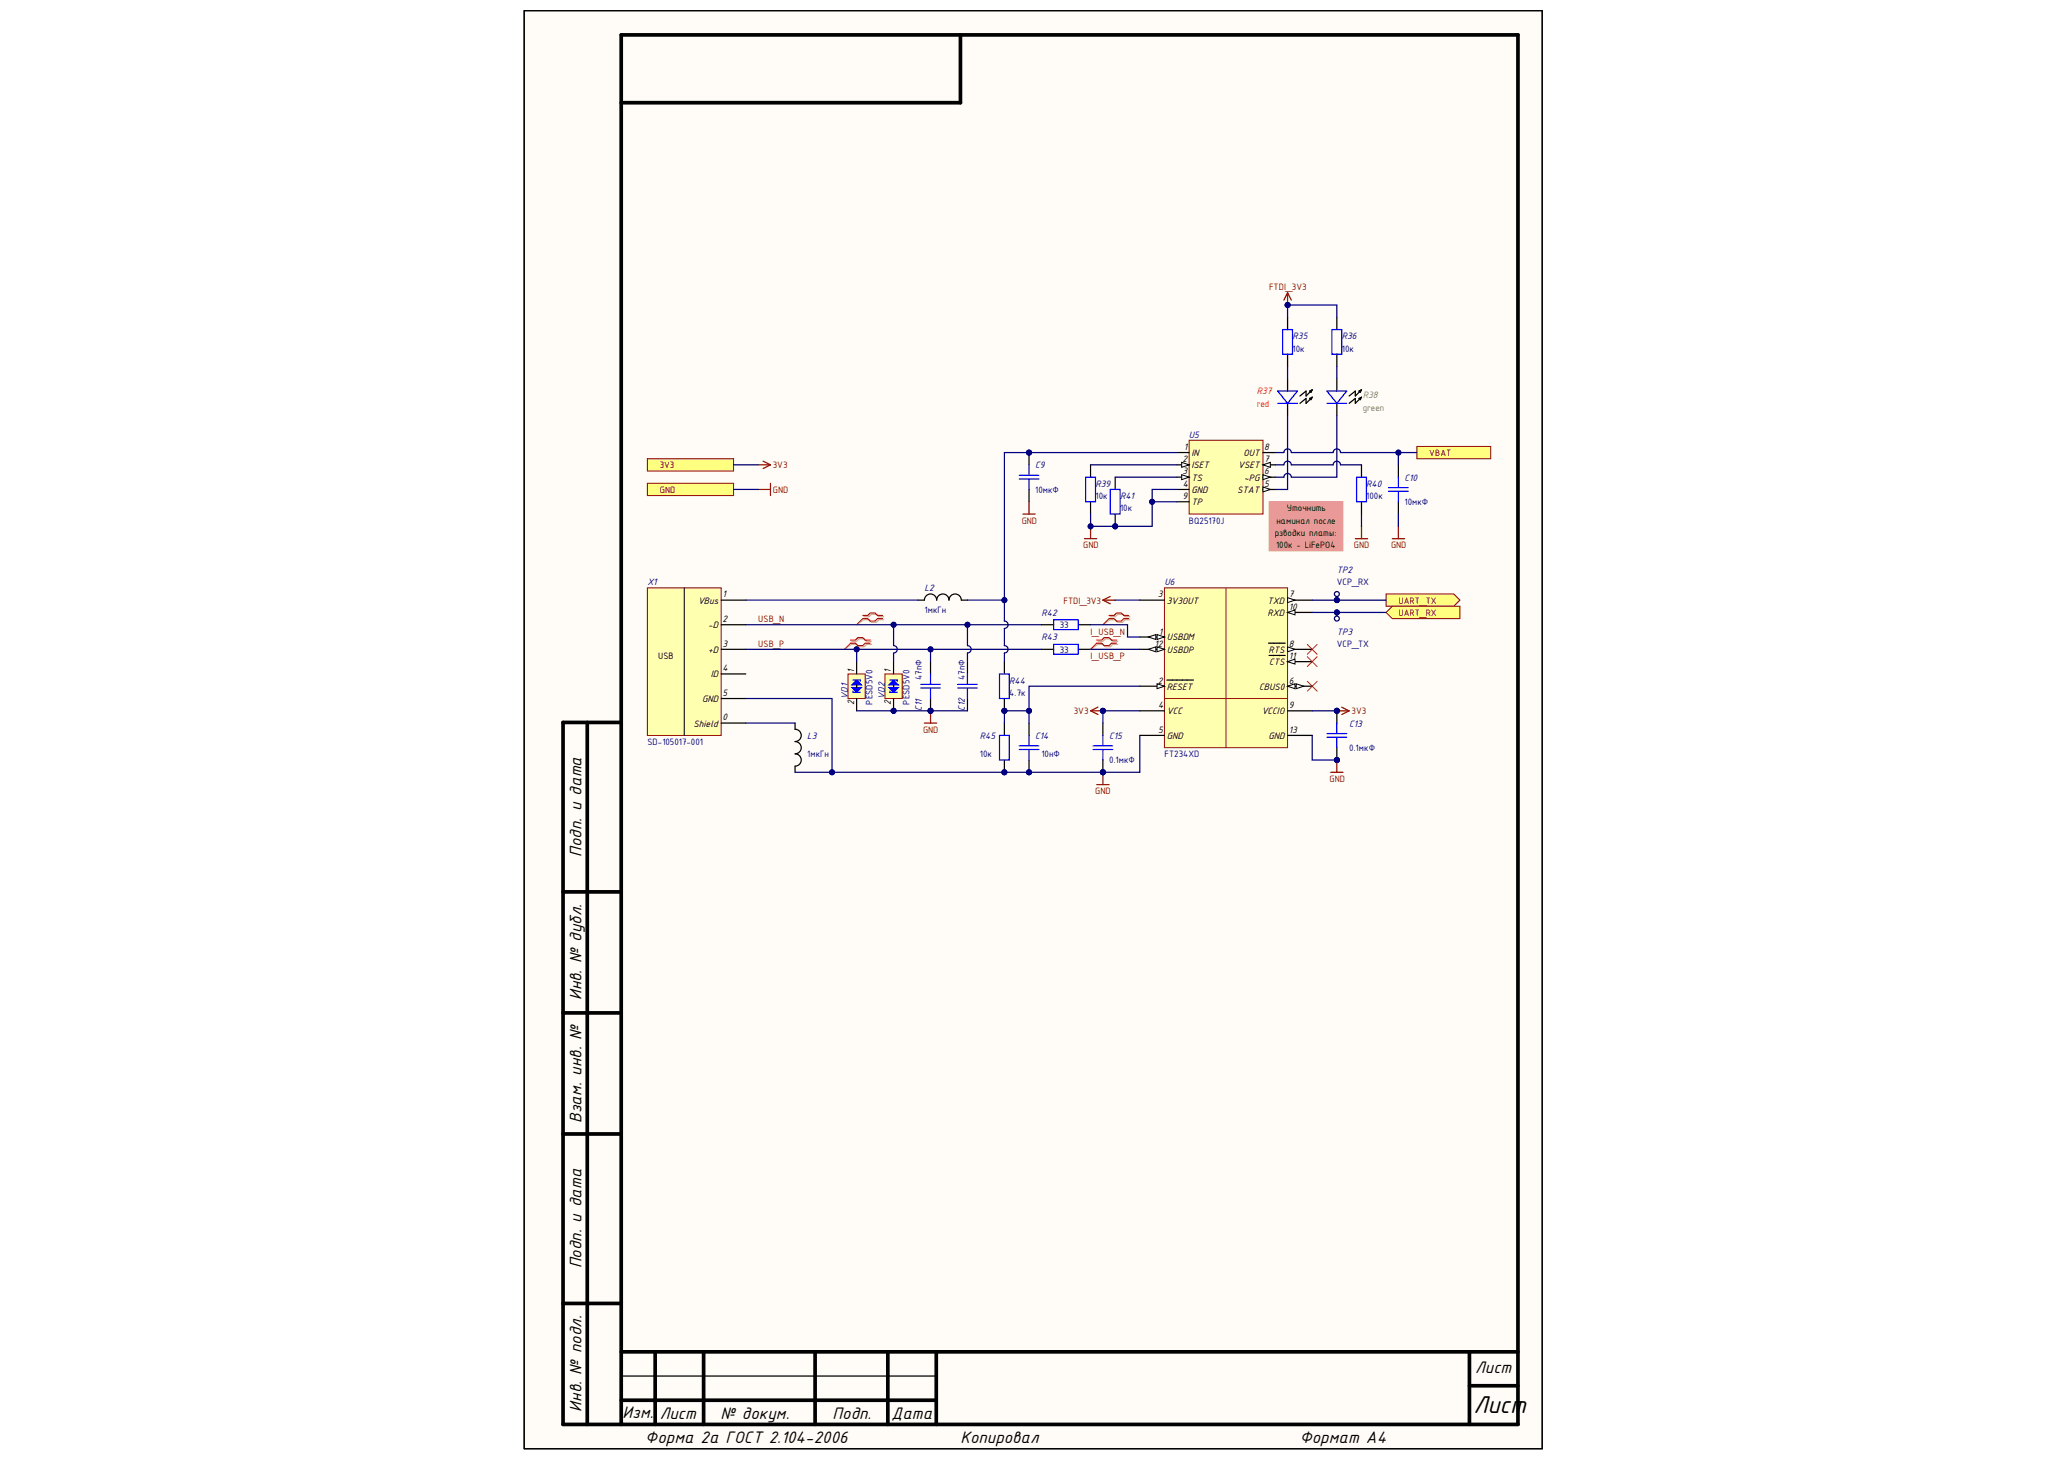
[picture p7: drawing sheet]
<svg xmlns="http://www.w3.org/2000/svg" width="297mm" height="210mm" viewBox="0 0 297 210" stroke-linecap="round" stroke-linejoin="round" font-family="sans-serif">
<defs><g id="words">
<text font-size="3.8" x="211.6" y="203.1">Лист</text>
<g font-size="2.6">
<text x="83.5" y="123.1" transform="rotate(-90 83.5 123.1)">Подп. и дата</text>
<text x="83.5" y="143.7" transform="rotate(-90 83.5 143.7)">Инв. № дубл.</text>
<text x="83.5" y="161.4" transform="rotate(-90 83.5 161.4)">Взам. инв. №</text>
<text x="83.5" y="182.2" transform="rotate(-90 83.5 182.2)">Подп. и дата</text>
<text x="211.9" y="197.2">Лист</text>
<text x="83.5" y="202.8" transform="rotate(-90 83.5 202.8)">Инв. № подл.</text>
<text x="89.4" y="203.8">Изм.</text>
<text x="94.8" y="203.8">Лист</text>
<text x="103.5" y="203.8">№ докум.</text>
<text x="119.6" y="203.8">Подп.</text>
<text x="128.1" y="203.8">Дата</text>
<text x="92.7" y="207.3">Форма 2а ГОСТ 2.104-2006</text>
<text x="138" y="207.3">Копировал</text>
<text x="186.7" y="207.3">Формат А4</text>
</g>
<g font-size="1.4" fill="#800000">
<text x="182.3" y="41.7">FTDI_3V3</text>
<text x="205.3" y="65.5">VBAT</text>
<text x="94.8" y="67.3">3V3</text>
<text x="94.8" y="70.8">GND</text>
<text x="111" y="67.3">3V3</text>
<text x="111" y="70.8">GND</text>
<text x="146.8" y="75.2">GND</text>
<text x="155.6" y="78.8">GND</text>
<text x="194.5" y="78.8">GND</text>
<text x="199.8" y="78.8">GND</text>
<text x="108.9" y="89.4">USB_N</text>
<text x="152.8" y="86.7">FTDI_3V3</text>
<text x="200.9" y="86.7">UART_TX</text>
<text x="200.9" y="88.5">UART_RX</text>
<text x="108.9" y="92.9">USB_P</text>
<text x="156.6" y="94.7">I_USB_P</text>
<text x="156.6" y="91.2">I_USB_N</text>
<text x="132.6" y="105.3">GND</text>
<text x="154.2" y="102.6">3V3</text>
<text x="194.1" y="102.6">3V3</text>
<text x="191" y="112.3">GND</text>
<text x="157.3" y="114.1">GND</text>
</g>
<g font-size="1.4" fill="#000080">
<text x="185.7" y="48.7">R35</text>
<text x="185.7" y="50.5">10к</text>
<text x="192.7" y="48.7">R36</text>
<text x="192.7" y="50.5">10к</text>
<text x="170.8" y="62.9">U5</text>
<text x="148.7" y="67.3">C9</text>
<text x="148.7" y="70.8">10мкФ</text>
<text x="157.4" y="69.9">R39</text>
<text x="157.4" y="71.7">10к</text>
<text x="160.9" y="71.7">R41</text>
<text x="196.2" y="69.9">R40</text>
<text x="196.2" y="71.7">100к</text>
<text x="201.7" y="69.1">C10</text>
<text x="160.9" y="73.5">10к</text>
<text x="170.8" y="75.2">BQ25170J</text>
<text x="201.7" y="72.6">10мкФ</text>
<text x="192" y="82.3">TP2</text>
<text x="93" y="84.1">X1</text>
<text x="132.8" y="84.9">L2</text>
<text x="132.8" y="88.1">1мкГн</text>
<text x="149.6" y="88.5">R42</text>
<text x="167.3" y="84.1">U6</text>
<text x="192" y="84.1">VCP_RX</text>
<text x="149.6" y="92">R43</text>
<text x="152.2" y="90.3">33</text>
<text x="152.2" y="93.8">33</text>
<text x="192" y="92.9">VCP_TX</text>
<text x="192" y="91.2">TP3</text>
<text x="121.8" y="100.4" transform="rotate(-90 121.8 100.4)">VD1</text>
<text x="125.3" y="101.2" transform="rotate(-90 125.3 101.2)">PESD5V0</text>
<text x="127.1" y="100.4" transform="rotate(-90 127.1 100.4)">VD2</text>
<text x="130.6" y="101.2" transform="rotate(-90 130.6 101.2)">PESD5V0</text>
<text x="132.4" y="97.7" transform="rotate(-90 132.4 97.7)">47пФ</text>
<text x="138.6" y="97.7" transform="rotate(-90 138.6 97.7)">47пФ</text>
<text x="145" y="98.2">R44</text>
<text x="145" y="100">4.7к</text>
<text x="93" y="107.1">SD-105017-001</text>
<text x="116" y="106.2">L3</text>
<text x="132.4" y="102.1" transform="rotate(-90 132.4 102.1)">C11</text>
<text x="138.6" y="102.1" transform="rotate(-90 138.6 102.1)">C12</text>
<text x="140.7" y="106.2">R45</text>
<text x="148.7" y="106.2">C14</text>
<text x="159.3" y="106.2">C15</text>
<text x="193.8" y="104.4">C13</text>
<text x="193.8" y="107.9">0.1мкФ</text>
<text x="116" y="108.8">1мкГн</text>
<text x="140.7" y="108.8">10к</text>
<text x="149.6" y="108.8">10нФ</text>
<text x="159.3" y="109.7">0.1мкФ</text>
<text x="167.3" y="108.8">FT234XD</text>
</g>
<g font-size="1.4" fill="#f00">
<text x="180.5" y="58.4">red</text>
<text x="180.5" y="56.7">R37</text>
</g>
<g font-size="1.4" fill="#6aa84f">
<text x="195.7" y="59">green</text>
<text x="195.7" y="57.2">R38</text>
</g>
<g font-size="1.4">
<text x="170" y="64.6">1</text>
<text x="171.2" y="65.5">IN</text>
<text x="178.6" y="65.5">OUT</text>
<text x="181.6" y="64.6">8</text>
<text x="169.8" y="66.4">2</text>
<text x="169.8" y="68.2">3</text>
<text x="169.8" y="71.7">9</text>
<text x="169.9" y="69.9">4</text>
<text x="171.2" y="67.3">ISET</text>
<text x="171.2" y="69.1">TS</text>
<text x="171.2" y="70.8">GND</text>
<text x="177.7" y="70.8">STAT</text>
<text x="177.8" y="67.3">VSET</text>
<text x="178.7" y="69.1">~PG</text>
<text x="181.6" y="69.9">5</text>
<text x="181.6" y="68.2">6</text>
<text x="181.6" y="66.4">7</text>
<text x="171.2" y="72.6">TP</text>
<text x="183.1" y="77">рзводки платы:</text>
<text x="183.3" y="75.2">наминал после</text>
<text x="184.8" y="73.5">Уточнить</text>
<text x="183.3" y="78.8">100к - LiFePO4</text>
<text x="100.3" y="86.7">VBus</text>
<text x="103.8" y="85.8">1</text>
<text x="103.8" y="89.4">2</text>
<text x="166.3" y="85.8">3</text>
<text x="167.6" y="86.7">3V3OUT</text>
<text x="182.1" y="86.7">TXD</text>
<text x="182.1" y="88.5">RXD</text>
<text x="185.1" y="85.8">7</text>
<text x="185.1" y="87.6">10</text>
<text x="94.5" y="94.7">USB</text>
<text x="101.7" y="90.3">-D</text>
<text x="101.7" y="93.8">+D</text>
<text x="103.8" y="92.9">3</text>
<text x="165.8" y="92.9">12</text>
<text x="166.5" y="91.2">1</text>
<text x="167.6" y="92">USBDM</text>
<text x="167.6" y="93.8">USBDP</text>
<text x="182.2" y="93.8">RTS</text>
<text x="182.3" y="95.6">CTS</text>
<text x="185.1" y="92.9">8</text>
<text x="185.1" y="94.7">11</text>
<text x="100.9" y="100.8">GND</text>
<text x="102.1" y="97.3">ID</text>
<text x="103.8" y="96.4">4</text>
<text x="103.8" y="100">5</text>
<text x="122.7" y="101.3" transform="rotate(-90 122.7 101.3)">2</text>
<text x="122.7" y="96.7" transform="rotate(-90 122.7 96.7)">1</text>
<text x="128" y="101.3" transform="rotate(-90 128 101.3)">2</text>
<text x="128" y="96.7" transform="rotate(-90 128 96.7)">1</text>
<text x="166.3" y="98.2">2</text>
<text x="166.3" y="101.7">4</text>
<text x="167.6" y="99.1">RESET</text>
<text x="180.8" y="99.1">CBUS0</text>
<text x="185.1" y="101.7">9</text>
<text x="185.1" y="98.2">6</text>
<text x="99.6" y="104.4">Shield</text>
<text x="103.8" y="103.5">0</text>
<text x="166.3" y="105.3">5</text>
<text x="167.6" y="102.6">VCC</text>
<text x="167.6" y="106.2">GND</text>
<text x="181.2" y="102.6">VCCIO</text>
<text x="182.2" y="106.2">GND</text>
<text x="185.1" y="105.3">13</text>
</g>
</g></defs>
<path d="M75.3 1.5h146.2v206.6h-146.2z" fill-rule="evenodd" fill="#fffcf8"/>
<path d="M75.3 1.5h146.2v206.6h-146.2z" fill="none" stroke="#000" stroke-width=".14"/>
<path d="M75.3 1.5h146.2v206.6h-146.2z" fill-rule="evenodd" fill="#fffcf8"/>
<path d="M75.3 1.5h146.2v206.6h-146.2z" fill="none" stroke="#000" stroke-width=".14"/>
<g fill="none" stroke="#000" stroke-width=".53">
<path d="M138 5v9.8h-48.8M80.9 103.8h8.3M80.9 103.8v100.9h137.1v-199.7h-128.8v199.7M84.4 103.8v100.9M80.9 128.1h8.3M80.9 145.5h8.3M80.9 162.9h8.3M80.9 187.3h8.3M89.2 194.2h128.8M94.1 194.2v10.5M101.1 194.2v10.5M117.1 194.2v10.5"/>
<path d="M127.5 194.2v10.5M134.5 194.2v10.5M211.1 194.2v10.5M211.1 199.1h6.9M89.2 201.2h45.3"/>
</g>
<path d="M75.3 1.5h146.2v206.6h-146.2zM89.2 197.7h45.3" fill="none" stroke="#000" stroke-width=".18"/>
<path d="M167.3 84.5h17.6v22.9h-17.6z" fill-rule="evenodd" fill="#ffffb0"/>
<path d="M167.3 84.5h17.6v22.9h-17.6z" fill="none" stroke="#800000" stroke-width=".14"/>
<path d="M163.7 86.2h3.6M163.7 91.5h3.6" fill="none" stroke="#000" stroke-width=".17"/>
<path d="M166.2 91.2l1.1 .3-1.1 .4z" fill="#f8fcff"/>
<path d="M166.2 91.2l1.1 .3-1.1 .4z" fill="none" stroke="#000" stroke-width=".14"/>
<path d="M165 91.5l1-.3v.7z" fill="#f8fcff"/>
<path d="M165 91.5l1-.3v.7z" fill="none" stroke="#000" stroke-width=".14"/>
<path d="M163.7 93.3h3.6" fill="none" stroke="#000" stroke-width=".17"/>
<path d="M166.2 92.9l1.1 .4-1.1 .3z" fill="#f8fcff"/>
<path d="M166.2 92.9l1.1 .4-1.1 .3z" fill="none" stroke="#000" stroke-width=".14"/>
<path d="M165 93.3l1-.4v.7z" fill="#f8fcff"/>
<path d="M165 93.3l1-.4v.7z" fill="none" stroke="#000" stroke-width=".14"/>
<path d="M163.7 98.6h3.6" fill="none" stroke="#000" stroke-width=".17"/>
<path d="M166.2 98.2l1.1 .4-1.1 .3z" fill="#f8fcff"/>
<path d="M166.2 98.2l1.1 .4-1.1 .3z" fill="none" stroke="#000" stroke-width=".14"/>
<path d="M167.6 97.7h3.8M163.7 102.1h3.6" fill="none" stroke="#000" stroke-width=".17"/>
<path d="M184.9 86.2h3.6M184.9 102.1h3.6" fill="none" stroke="#000" stroke-width=".18"/>
<path d="M184.9 85.9l1.1 .3-1.1 .4z" fill="#f8fcff"/>
<path d="M184.9 85.9l1.1 .3-1.1 .4z" fill="none" stroke="#000" stroke-width=".14"/>
<path d="M184.9 88h3.6" fill="none" stroke="#000" stroke-width=".18"/>
<path d="M184.9 88l1.1-.4v.7z" fill="#f8fcff"/>
<path d="M184.9 88l1.1-.4v.7z" fill="none" stroke="#000" stroke-width=".14"/>
<path d="M184.9 93.3h3.6" fill="none" stroke="#000" stroke-width=".18"/>
<path d="M184.9 92.9l1.1 .4-1.1 .3z" fill="#f8fcff"/>
<path d="M184.9 92.9l1.1 .4-1.1 .3z" fill="none" stroke="#000" stroke-width=".14"/>
<path d="M182.2 92.4h2.4M184.9 95.1h3.6" fill="none" stroke="#000" stroke-width=".18"/>
<path d="M184.9 95.1l1.1-.4v.7z" fill="#f8fcff"/>
<path d="M184.9 95.1l1.1-.4v.7z" fill="none" stroke="#000" stroke-width=".14"/>
<path d="M182.3 94.2h2.3M184.9 98.6h3.6" fill="none" stroke="#000" stroke-width=".18"/>
<path d="M184.9 98.6l1.1-.4v.7z" fill="#f8fcff"/>
<path d="M184.9 98.6l1.1-.4v.7z" fill="none" stroke="#000" stroke-width=".14"/>
<path d="M186.2 98.2l1 .4-1 .3z" fill="#f8fcff"/>
<path d="M186.2 98.2l1 .4-1 .3z" fill="none" stroke="#000" stroke-width=".14"/>
<path d="M163.7 105.7h3.6" fill="none" stroke="#000" stroke-width=".17"/>
<path d="M184.9 105.7h3.6" fill="none" stroke="#000" stroke-width=".18"/>
<path d="M176.1 84.5v22.9M167.3 100.4h17.6" fill="none" stroke="#85200c" stroke-width=".14"/>
<circle cx="147.8" cy="111" r=".35" fill="#000080"/>
<circle cx="147.8" cy="111" r=".35" fill="none" stroke="#000080" stroke-width=".14"/>
<path d="M147.8 109.2v1.8" fill="none" stroke="#000" stroke-width=".17"/>
<circle cx="147.8" cy="111" r=".35" fill="#000080"/>
<circle cx="147.8" cy="111" r=".35" fill="none" stroke="#000080" stroke-width=".14"/>
<path d="M147.8 103.9v1.8" fill="none" stroke="#000" stroke-width=".17"/>
<path d="M146.4 107.2h2.8M146.4 107.7h2.8M147.8 105.7v1.4M147.8 107.8v1.4" fill="none" stroke="#00f" stroke-width=".17"/>
<path d="M191.1 111h1.8M192 109.2v1.8" fill="none" stroke="#800000" stroke-width=".18"/>
<circle cx="192" cy="109.2" r=".35" fill="#000080"/>
<circle cx="192" cy="109.2" r=".35" fill="none" stroke="#000080" stroke-width=".14"/>
<path d="M149.6 89.8h1.7M149.6 93.3h1.7M154.9 89.8h1.7M154.9 93.3h1.7M114.2 103.9v.9a.88 .88 0 0 1 .9 .9 .88 .88 0 0 1-.9 .8 .88 .88 0 0 1 .9 .9 .88 .88 0 0 1-.9 .9 .88 .88 0 0 1 .9 .9 .88 .88 0 0 1-.9 .9v.9" fill="none" stroke="#000" stroke-width=".17"/>
<path d="M151.3 89h3.6v1.5h-3.6zM151.3 92.6h3.6v1.4h-3.6z" fill="none" stroke="#00f" stroke-width=".17"/>
<circle cx="133.7" cy="102.1" r=".35" fill="#000080"/>
<circle cx="133.7" cy="102.1" r=".35" fill="none" stroke="#000080" stroke-width=".14"/>
<path d="M133.7 100.4v1.7" fill="none" stroke="#000" stroke-width=".17"/>
<circle cx="133.7" cy="102.1" r=".35" fill="#000080"/>
<circle cx="133.7" cy="102.1" r=".35" fill="none" stroke="#000080" stroke-width=".14"/>
<path d="M133.7 95.1v1.7M139 95.1v1.7M139 100.4v1.7" fill="none" stroke="#000" stroke-width=".17"/>
<path d="M132.2 98.3h2.9M132.2 98.9h2.9M133.7 96.8v1.4M133.7 98.9v1.5M137.5 98.3h2.9M137.5 98.9h2.9M139 96.8v1.4M139 98.9v1.5" fill="none" stroke="#00f" stroke-width=".17"/>
<path d="M132.8 103.9h1.7M133.7 102.1v1.8" fill="none" stroke="#800000" stroke-width=".17"/>
<circle cx="133.7" cy="102.1" r=".35" fill="#000080"/>
<circle cx="133.7" cy="102.1" r=".35" fill="none" stroke="#000080" stroke-width=".14"/>
<path d="M93 84.5h10.6v21.2h-10.6z" fill-rule="evenodd" fill="#ffffb0"/>
<path d="M93 84.5h10.6v21.2h-10.6z" fill="none" stroke="#800000" stroke-width=".14"/>
<path d="M103.6 86.2h3.5M103.6 89.8h3.5M103.6 93.3h3.5M103.6 96.8h3.5M103.6 100.4h3.5M103.6 103.9h3.5" fill="none" stroke="#000" stroke-width=".17"/>
<path d="M98.3 84.5v21.2" fill="none" stroke="#000" stroke-width=".14"/>
<path d="M121.8 96.8h2.5v3.6h-2.5z" fill-rule="evenodd" fill="#ffffb0"/>
<path d="M121.8 96.8h2.5v3.6h-2.5z" fill="none" stroke="#800000" stroke-width=".14"/>
<path d="M122.3 98.4l.7-.7 .8 .7z" fill="#00f"/>
<path d="M122.3 98.4l.7-.7 .8 .7z" fill="none" stroke="#00f" stroke-width=".14"/>
<path d="M122.5 97.7h1.1" fill="none" stroke="#00f" stroke-width=".17"/>
<path d="M122.3 98.8h1.5l-.8 .7z" fill="#00f"/>
<path d="M122.3 98.8h1.5l-.8 .7z" fill="none" stroke="#00f" stroke-width=".14"/>
<path d="M122.5 99.3v.2h1.1M123.6 97.7v.2" fill="none" stroke="#00f" stroke-width=".17"/>
<path d="M123 95.1v1.7M123 98.4v.4M123 100.4v1.7" fill="none" stroke="#000" stroke-width=".17"/>
<circle cx="128.4" cy="102.1" r=".35" fill="#000080"/>
<circle cx="128.4" cy="102.1" r=".35" fill="none" stroke="#000080" stroke-width=".14"/>
<path d="M127.1 96.8h2.5v3.6h-2.5z" fill-rule="evenodd" fill="#ffffb0"/>
<path d="M127.1 96.8h2.5v3.6h-2.5z" fill="none" stroke="#800000" stroke-width=".14"/>
<path d="M128.3 97.7l.8 .7h-1.5z" fill="#00f"/>
<path d="M128.3 97.7l.8 .7h-1.5z" fill="none" stroke="#00f" stroke-width=".14"/>
<path d="M127.8 97.7h1.1" fill="none" stroke="#00f" stroke-width=".17"/>
<path d="M127.6 98.8h1.5l-.8 .7z" fill="#00f"/>
<path d="M127.6 98.8h1.5l-.8 .7z" fill="none" stroke="#00f" stroke-width=".14"/>
<path d="M127.8 99.3v.2h1.1M128.9 97.7v.2" fill="none" stroke="#00f" stroke-width=".17"/>
<path d="M128.3 95.1v1.7M128.3 98.4v.4M128.3 100.4v1.7" fill="none" stroke="#000" stroke-width=".17"/>
<circle cx="128.4" cy="102.1" r=".35" fill="#000080"/>
<circle cx="128.4" cy="102.1" r=".35" fill="none" stroke="#000080" stroke-width=".14"/>
<circle cx="192" cy="109.2" r=".35" fill="#000080"/>
<circle cx="192" cy="109.2" r=".35" fill="none" stroke="#000080" stroke-width=".14"/>
<circle cx="192" cy="102.1" r=".35" fill="#000080"/>
<circle cx="192" cy="102.1" r=".35" fill="none" stroke="#000080" stroke-width=".14"/>
<path d="M192 107.4v1.8" fill="none" stroke="#000" stroke-width=".18"/>
<circle cx="192" cy="109.2" r=".35" fill="#000080"/>
<circle cx="192" cy="109.2" r=".35" fill="none" stroke="#000080" stroke-width=".14"/>
<path d="M192 102.1v1.8" fill="none" stroke="#000" stroke-width=".18"/>
<circle cx="192" cy="102.1" r=".35" fill="#000080"/>
<circle cx="192" cy="102.1" r=".35" fill="none" stroke="#000080" stroke-width=".14"/>
<path d="M190.6 105.4h2.8M190.6 105.9h2.8M192 103.9v1.4M192 106v1.4" fill="none" stroke="#00f" stroke-width=".18"/>
<path d="M156.6 102.1l1.1 .6M156.6 102.1h1.8M157.7 101.6l-1.1 .5" fill="none" stroke="#800000" stroke-width=".17"/>
<circle cx="158.4" cy="102.1" r=".35" fill="#000080"/>
<circle cx="158.4" cy="102.1" r=".35" fill="none" stroke="#000080" stroke-width=".14"/>
<circle cx="144.3" cy="102.1" r=".35" fill="#000080"/>
<circle cx="144.3" cy="102.1" r=".35" fill="none" stroke="#000080" stroke-width=".14"/>
<path d="M144.3 100.4v1.7" fill="none" stroke="#000" stroke-width=".17"/>
<circle cx="144.3" cy="102.1" r=".35" fill="#000080"/>
<circle cx="144.3" cy="102.1" r=".35" fill="none" stroke="#000080" stroke-width=".14"/>
<path d="M144.3 95.1v1.7" fill="none" stroke="#000" stroke-width=".17"/>
<path d="M143.6 96.8h1.4v3.6h-1.4z" fill="none" stroke="#00f" stroke-width=".17"/>
<circle cx="144.3" cy="111" r=".35" fill="#000080"/>
<circle cx="144.3" cy="111" r=".35" fill="none" stroke="#000080" stroke-width=".14"/>
<path d="M144.3 103.9v1.8M144.3 109.2v1.8" fill="none" stroke="#000" stroke-width=".17"/>
<circle cx="144.3" cy="111" r=".35" fill="#000080"/>
<circle cx="144.3" cy="111" r=".35" fill="none" stroke="#000080" stroke-width=".14"/>
<path d="M143.6 105.7h1.4v3.5h-1.4z" fill="none" stroke="#00f" stroke-width=".17"/>
<circle cx="158.4" cy="111" r=".35" fill="#000080"/>
<circle cx="158.4" cy="111" r=".35" fill="none" stroke="#000080" stroke-width=".14"/>
<path d="M158.4 109.2v1.8" fill="none" stroke="#000" stroke-width=".17"/>
<circle cx="158.4" cy="111" r=".35" fill="#000080"/>
<circle cx="158.4" cy="111" r=".35" fill="none" stroke="#000080" stroke-width=".14"/>
<path d="M158.4 103.9v1.8" fill="none" stroke="#000" stroke-width=".17"/>
<path d="M157 107.2h2.8M157 107.7h2.8M158.4 105.7v1.4M158.4 107.8v1.4" fill="none" stroke="#00f" stroke-width=".17"/>
<path d="M157.5 112.7h1.8M158.4 111v1.7" fill="none" stroke="#800000" stroke-width=".17"/>
<circle cx="158.4" cy="111" r=".35" fill="#000080"/>
<circle cx="158.4" cy="111" r=".35" fill="none" stroke="#000080" stroke-width=".14"/>
<path d="M192 102.1h1.8M192.7 101.6l1.1 .5M193.8 102.1l-1.1 .6" fill="none" stroke="#800000" stroke-width=".18"/>
<circle cx="192" cy="102.1" r=".35" fill="#000080"/>
<circle cx="192" cy="102.1" r=".35" fill="none" stroke="#000080" stroke-width=".14"/>
<path d="M158.4 86.2l1.1 .5M158.4 86.2h1.8M159.5 85.7l-1.1 .5" fill="none" stroke="#800000" stroke-width=".17"/>
<path d="M199.1 85.3h9.7l.9 .9-.9 .9h-9.7z" fill-rule="evenodd" fill="#ffff80"/>
<path d="M199.1 85.3h9.7l.9 .9-.9 .9h-9.7z" fill="none" stroke="#800000" stroke-width=".14"/>
<path d="M199.1 88l.9-.9h9.7v1.8h-9.7z" fill-rule="evenodd" fill="#ffff80"/>
<path d="M199.1 88l.9-.9h9.7v1.8h-9.7z" fill="none" stroke="#800000" stroke-width=".14"/>
<path d="M187.8 92.6l1.4 1.4M187.8 94.4l1.4 1.4M187.8 97.9l1.4 1.4M189.2 92.6l-1.4 1.4M189.2 94.4l-1.4 1.4M189.2 97.9l-1.4 1.4" fill="none" stroke="#f00" stroke-width=".14"/>
<path d="M131.9 86.2h.9a.88 .88 0 0 1 .9-.9 .88 .88 0 0 1 .8 .9 .88 .88 0 0 1 .9-.9 .88 .88 0 0 1 .9 .9 .89 .89 0 0 1 .9-.9 .89 .89 0 0 1 .9 .9h.9" fill="none" stroke="#000" stroke-width=".17"/>
<path d="M93 65.9h12.4v1.8h-12.4z" fill-rule="evenodd" fill="#ffff80"/>
<path d="M93 65.9h12.4v1.8h-12.4z" fill="none" stroke="#800000" stroke-width=".14"/>
<path d="M108.9 66.8h1.8M109.6 66.3l1.1 .5M110.7 66.8l-1.1 .5" fill="none" stroke="#800000" stroke-width=".17"/>
<path d="M93 69.4h12.4v1.8h-12.4z" fill-rule="evenodd" fill="#ffff80"/>
<path d="M93 69.4h12.4v1.8h-12.4z" fill="none" stroke="#800000" stroke-width=".14"/>
<path d="M108.9 70.3h1.8M110.7 69.4v1.8" fill="none" stroke="#800000" stroke-width=".17"/>
<path d="M122.3 92.1h.7l.4-.3h.7l.4 .3h.7M122.3 92.6h.7l.4 .3h.7l.4-.3h.7M124.1 88.6h.7l.4-.3h.7l.3 .3h.7M124.1 89h.7l.4 .4h.7l.3-.4h.7M157.7 92.1h.7l.4-.3h.7l.3 .3h.7M157.7 92.6h.7l.4 .3h.7l.3-.3h.7M159.5 88.6h.7l.3-.3h.7l.4 .3h.7M159.5 89h.7l.3 .4h.7l.4-.4h.7" fill="none" stroke="#d0a19e" stroke-width=".17"/>
<path d="M122.3 92.6l-1 .7M124.1 89l-1.1 .8M157.7 92.6l-1.1 .7M159.5 89l-1.1 .8" fill="none" stroke="#d0a19e" stroke-width=".14"/>
<path d="M122.2 92h.7l.3-.4h.7l.4 .4h.7M122.2 92.4h.7l.3 .4h.7l.4-.4h.7M123.9 88.4h.7l.4-.3h.7l.4 .3h.7M123.9 88.9h.7l.4 .3h.7l.4-.3h.7M157.5 92h.7l.4-.4h.7l.4 .4h.7M157.5 92.4h.7l.4 .4h.7l.4-.4h.7M159.3 88.4h.7l.4-.3h.7l.3 .3h.7M159.3 88.9h.7l.4 .3h.7l.3-.3h.7" fill="none" stroke="#f00" stroke-width=".17"/>
<path d="M122.2 92.4l-.9 .9M123.9 88.9l-.9 .9M157.5 92.4l-.9 .9M159.3 88.9l-.9 .9" fill="none" stroke="#f00" stroke-width=".14"/>
<circle cx="192" cy="86.2" r=".35" fill="#000080"/>
<circle cx="192" cy="86.2" r=".35" fill="none" stroke="#000080" stroke-width=".14"/>
<path d="M192 85.5v.7" fill="none" stroke="#000" stroke-width=".18"/>
<circle cx="192" cy="86.2" r=".35" fill="#000080"/>
<circle cx="192" cy="86.2" r=".35" fill="none" stroke="#000080" stroke-width=".14"/>
<circle cx="192" cy="85.3" r=".35" fill="#fff"/>
<circle cx="192" cy="85.3" r=".35" fill="none" stroke="#006" stroke-width=".18"/>
<circle cx="192" cy="88" r=".35" fill="#000080"/>
<circle cx="192" cy="88" r=".35" fill="none" stroke="#000080" stroke-width=".14"/>
<path d="M192 88v.7" fill="none" stroke="#000" stroke-width=".18"/>
<circle cx="192" cy="88" r=".35" fill="#000080"/>
<circle cx="192" cy="88" r=".35" fill="none" stroke="#000080" stroke-width=".14"/>
<circle cx="192" cy="88.9" r=".35" fill="#fff"/>
<circle cx="192" cy="88.9" r=".35" fill="none" stroke="#006" stroke-width=".18"/>
<path d="M170.8 63.3h10.6v10.6h-10.6z" fill-rule="evenodd" fill="#ffffb0"/>
<path d="M170.8 63.3h10.6v10.6h-10.6z" fill="none" stroke="#800000" stroke-width=".14"/>
<path d="M169 65h1.8M169 66.8h1.8" fill="none" stroke="#000" stroke-width=".17"/>
<path d="M169.7 66.4l1.1 .4-1.1 .3z" fill="#f8fcff"/>
<path d="M169.7 66.4l1.1 .4-1.1 .3z" fill="none" stroke="#000" stroke-width=".14"/>
<path d="M169 68.6h1.8" fill="none" stroke="#000" stroke-width=".17"/>
<path d="M169.7 68.2l1.1 .4-1.1 .3z" fill="#f8fcff"/>
<path d="M169.7 68.2l1.1 .4-1.1 .3z" fill="none" stroke="#000" stroke-width=".14"/>
<path d="M169 70.3h1.8" fill="none" stroke="#000" stroke-width=".17"/>
<path d="M181.4 70.3h1.8" fill="none" stroke="#000" stroke-width=".18"/>
<path d="M181.4 70l1.1 .3-1.1 .4z" fill="#f8fcff"/>
<path d="M181.4 70l1.1 .3-1.1 .4z" fill="none" stroke="#000" stroke-width=".14"/>
<path d="M181.4 68.6h1.8" fill="none" stroke="#000" stroke-width=".18"/>
<path d="M181.4 68.2l1.1 .4-1.1 .3z" fill="#f8fcff"/>
<path d="M181.4 68.2l1.1 .4-1.1 .3z" fill="none" stroke="#000" stroke-width=".14"/>
<path d="M181.4 66.8h1.8" fill="none" stroke="#000" stroke-width=".18"/>
<path d="M181.4 66.8l1.1-.4v.7z" fill="#f8fcff"/>
<path d="M181.4 66.8l1.1-.4v.7z" fill="none" stroke="#000" stroke-width=".14"/>
<path d="M181.4 65h1.8" fill="none" stroke="#000" stroke-width=".18"/>
<path d="M156.6 66.8v1.8M156.6 72.1v1.8M169 72.1h1.8" fill="none" stroke="#000" stroke-width=".17"/>
<path d="M155.9 68.6h1.5v3.5h-1.5z" fill="none" stroke="#00f" stroke-width=".17"/>
<path d="M155.8 77.4h1.7M156.6 75.6v1.8" fill="none" stroke="#800000" stroke-width=".17"/>
<circle cx="156.6" cy="75.6" r=".35" fill="#000080"/>
<circle cx="156.6" cy="75.6" r=".35" fill="none" stroke="#000080" stroke-width=".14"/>
<circle cx="160.2" cy="75.6" r=".35" fill="#000080"/>
<circle cx="160.2" cy="75.6" r=".35" fill="none" stroke="#000080" stroke-width=".14"/>
<path d="M160.2 73.9v1.7" fill="none" stroke="#000" stroke-width=".17"/>
<circle cx="160.2" cy="75.6" r=".35" fill="#000080"/>
<circle cx="160.2" cy="75.6" r=".35" fill="none" stroke="#000080" stroke-width=".14"/>
<path d="M160.2 68.6v1.7" fill="none" stroke="#000" stroke-width=".17"/>
<path d="M159.5 70.3h1.4v3.6h-1.4z" fill="none" stroke="#00f" stroke-width=".17"/>
<path d="M184.9 54.4v1.8M184.9 58v1.7M188.1 57.2l.4-.1-.2 .3zM188.1 56.2l.4-.2-.2 .4zM188.5 57.1l-.9 .9v-.8l-.9 .8M188.5 56l-.9 .9v-.7l-.9 .7M192 54.4v1.8M192 58v1.7M195.2 57.2l.4-.1-.2 .3zM195.2 56.2l.4-.2-.2 .4zM195.6 57.1l-.9 .9v-.8l-.9 .8M195.6 56l-.9 .9v-.7l-.9 .7" fill="none" stroke="#000" stroke-width=".18"/>
<path d="M183.5 58h2.9M183.5 56.2h2.9l-1.5 1.8zM190.6 58h2.8M190.6 56.2h2.8l-1.4 1.8z" fill="none" stroke="#00f" stroke-width=".18"/>
<path d="M184.9 42l-.5 1.1M184.9 42l.6 1.1M184.9 42v1.8" fill="none" stroke="#800000" stroke-width=".18"/>
<circle cx="184.9" cy="43.8" r=".35" fill="#000080"/>
<circle cx="184.9" cy="43.8" r=".35" fill="none" stroke="#000080" stroke-width=".14"/>
<path d="M203.5 64.1h10.6v1.8h-10.6z" fill-rule="evenodd" fill="#ffff80"/>
<path d="M203.5 64.1h10.6v1.8h-10.6z" fill="none" stroke="#800000" stroke-width=".14"/>
<path d="M184.9 45.6v1.8M184.9 50.9v1.8M192 45.6v1.8M192 50.9v1.8M195.6 66.8v1.8M195.6 72.1v1.8" fill="none" stroke="#000" stroke-width=".18"/>
<path d="M184.2 47.4h1.4v3.5h-1.4zM191.3 47.4h1.4v3.5h-1.4zM194.9 68.6h1.4v3.5h-1.4z" fill="none" stroke="#00f" stroke-width=".18"/>
<path d="M194.7 77.4h1.7M195.6 75.6v1.8" fill="none" stroke="#800000" stroke-width=".18"/>
<path d="M182.3 72.1h10.6v7.1h-10.6z" fill-rule="evenodd" fill="#ea9999"/>
<path d="M182.3 72.1h10.6v7.1h-10.6z" fill="none" stroke="#ea9999" stroke-width=".14"/>
<circle cx="147.8" cy="65" r=".35" fill="#000080"/>
<circle cx="147.8" cy="65" r=".35" fill="none" stroke="#000080" stroke-width=".14"/>
<path d="M147.8 65v1.8M147.8 70.3v1.8" fill="none" stroke="#000" stroke-width=".17"/>
<circle cx="147.8" cy="65" r=".35" fill="#000080"/>
<circle cx="147.8" cy="65" r=".35" fill="none" stroke="#000080" stroke-width=".14"/>
<path d="M146.4 68.3h2.8M146.4 68.8h2.8M147.8 66.8v1.4M147.8 68.9v1.4" fill="none" stroke="#00f" stroke-width=".17"/>
<path d="M146.9 73.9h1.8M147.8 72.1v1.8" fill="none" stroke="#800000" stroke-width=".17"/>
<path d="M200.9 66.8v1.8M200.9 72.1v1.8" fill="none" stroke="#000" stroke-width=".18"/>
<path d="M199.5 70.1h2.8M199.5 70.6h2.8M200.9 68.6v1.4M200.9 70.7v1.4" fill="none" stroke="#00f" stroke-width=".18"/>
<path d="M200 77.4h1.7M200.9 75.6v1.8" fill="none" stroke="#800000" stroke-width=".18"/>
<path d="M200.9 65v1.8" fill="none" stroke="#000080" stroke-width=".18"/>
<circle cx="200.9" cy="65" r=".35" fill="#000080"/>
<circle cx="200.9" cy="65" r=".35" fill="none" stroke="#000080" stroke-width=".14"/>
<path d="M105.4 70.3h3.5M105.4 66.8h3.5M107.1 100.4h12.4v10.6M107.1 103.9h7.1" fill="none" stroke="#000080" stroke-width=".17"/>
<circle cx="119.5" cy="111" r=".35" fill="#000080"/>
<circle cx="119.5" cy="111" r=".35" fill="none" stroke="#000080" stroke-width=".14"/>
<path d="M107.1 93.3h42.5" fill="none" stroke="#000080" stroke-width=".17"/>
<circle cx="123" cy="93.3" r=".35" fill="#000080"/>
<circle cx="123" cy="93.3" r=".35" fill="none" stroke="#000080" stroke-width=".14"/>
<circle cx="133.7" cy="93.3" r=".35" fill="#000080"/>
<circle cx="133.7" cy="93.3" r=".35" fill="none" stroke="#000080" stroke-width=".14"/>
<path d="M107.1 89.8h42.5" fill="none" stroke="#000080" stroke-width=".17"/>
<circle cx="139" cy="89.8" r=".35" fill="#000080"/>
<circle cx="139" cy="89.8" r=".35" fill="none" stroke="#000080" stroke-width=".14"/>
<circle cx="128.4" cy="89.8" r=".35" fill="#000080"/>
<circle cx="128.4" cy="89.8" r=".35" fill="none" stroke="#000080" stroke-width=".14"/>
<path d="M107.1 86.2h24.8M163.7 105.7v5.3h-49.5" fill="none" stroke="#000080" stroke-width=".17"/>
<circle cx="119.5" cy="111" r=".35" fill="#000080"/>
<circle cx="119.5" cy="111" r=".35" fill="none" stroke="#000080" stroke-width=".14"/>
<circle cx="144.3" cy="111" r=".35" fill="#000080"/>
<circle cx="144.3" cy="111" r=".35" fill="none" stroke="#000080" stroke-width=".14"/>
<circle cx="147.8" cy="111" r=".35" fill="#000080"/>
<circle cx="147.8" cy="111" r=".35" fill="none" stroke="#000080" stroke-width=".14"/>
<circle cx="158.4" cy="111" r=".35" fill="#000080"/>
<circle cx="158.4" cy="111" r=".35" fill="none" stroke="#000080" stroke-width=".14"/>
<path d="M123 102.1h16" fill="none" stroke="#000080" stroke-width=".17"/>
<circle cx="128.4" cy="102.1" r=".35" fill="#000080"/>
<circle cx="128.4" cy="102.1" r=".35" fill="none" stroke="#000080" stroke-width=".14"/>
<circle cx="133.7" cy="102.1" r=".35" fill="#000080"/>
<circle cx="133.7" cy="102.1" r=".35" fill="none" stroke="#000080" stroke-width=".14"/>
<path d="M139 86.2h5.3v3a.53 .53 0 0 1 .5 .6 .53 .53 0 0 1-.5 .5v2.5a.53 .53 0 0 1 .5 .5 .53 .53 0 0 1-.5 .5v1.3" fill="none" stroke="#000080" stroke-width=".17"/>
<circle cx="144.3" cy="86.2" r=".35" fill="#000080"/>
<circle cx="144.3" cy="86.2" r=".35" fill="none" stroke="#000080" stroke-width=".14"/>
<path d="M163.7 98.6h-15.9v3.5h-3.5v1.8" fill="none" stroke="#000080" stroke-width=".17"/>
<circle cx="144.3" cy="102.1" r=".35" fill="#000080"/>
<circle cx="144.3" cy="102.1" r=".35" fill="none" stroke="#000080" stroke-width=".14"/>
<circle cx="147.8" cy="102.1" r=".35" fill="#000080"/>
<circle cx="147.8" cy="102.1" r=".35" fill="none" stroke="#000080" stroke-width=".14"/>
<path d="M169 65h-24.7v21.2" fill="none" stroke="#000080" stroke-width=".17"/>
<circle cx="144.3" cy="86.2" r=".35" fill="#000080"/>
<circle cx="144.3" cy="86.2" r=".35" fill="none" stroke="#000080" stroke-width=".14"/>
<circle cx="147.8" cy="65" r=".35" fill="#000080"/>
<circle cx="147.8" cy="65" r=".35" fill="none" stroke="#000080" stroke-width=".14"/>
<path d="M169 70.3h-3.5v5.3h-8.9v-1.7M156.6 89.8h5.4v1.7h1.7M156.6 93.3h7.1" fill="none" stroke="#000080" stroke-width=".17"/>
<circle cx="156.6" cy="75.6" r=".35" fill="#000080"/>
<circle cx="156.6" cy="75.6" r=".35" fill="none" stroke="#000080" stroke-width=".14"/>
<circle cx="160.2" cy="75.6" r=".35" fill="#000080"/>
<circle cx="160.2" cy="75.6" r=".35" fill="none" stroke="#000080" stroke-width=".14"/>
<circle cx="165.5" cy="72.1" r=".35" fill="#000080"/>
<circle cx="165.5" cy="72.1" r=".35" fill="none" stroke="#000080" stroke-width=".14"/>
<path d="M156.6 66.8h12.4M158.4 102.1h5.3" fill="none" stroke="#000080" stroke-width=".17"/>
<circle cx="158.4" cy="102.1" r=".35" fill="#000080"/>
<circle cx="158.4" cy="102.1" r=".35" fill="none" stroke="#000080" stroke-width=".14"/>
<path d="M160.2 68.6h8.8M165.5 72.1h3.5M160.2 86.2h3.5" fill="none" stroke="#000080" stroke-width=".17"/>
<circle cx="165.5" cy="72.1" r=".35" fill="#000080"/>
<circle cx="165.5" cy="72.1" r=".35" fill="none" stroke="#000080" stroke-width=".14"/>
<path d="M184.9 59.7v10.6h-1.7M192 59.7v8.9h-6.5a.53 .53 0 0 0-.6-.6 .53 .53 0 0 0-.5 .6h-1.2M183.2 66.8h1.2a.53 .53 0 0 1 .5-.5 .53 .53 0 0 1 .6 .5h6a.53 .53 0 0 1 .5-.5 .53 .53 0 0 1 .5 .5h3.1M183.2 65h1.2a.53 .53 0 0 1 .5-.5 .53 .53 0 0 1 .6 .5h6a.53 .53 0 0 1 .5-.5 .53 .53 0 0 1 .5 .5h11" fill="none" stroke="#000080" stroke-width=".18"/>
<circle cx="200.9" cy="65" r=".35" fill="#000080"/>
<circle cx="200.9" cy="65" r=".35" fill="none" stroke="#000080" stroke-width=".14"/>
<path d="M184.9 43.8h7.1v1.8" fill="none" stroke="#000080" stroke-width=".18"/>
<circle cx="184.9" cy="43.8" r=".35" fill="#000080"/>
<circle cx="184.9" cy="43.8" r=".35" fill="none" stroke="#000080" stroke-width=".14"/>
<path d="M188.5 105.7v3.5h3.5" fill="none" stroke="#000080" stroke-width=".18"/>
<circle cx="192" cy="109.2" r=".35" fill="#000080"/>
<circle cx="192" cy="109.2" r=".35" fill="none" stroke="#000080" stroke-width=".14"/>
<path d="M188.5 102.1h3.5" fill="none" stroke="#000080" stroke-width=".18"/>
<circle cx="192" cy="102.1" r=".35" fill="#000080"/>
<circle cx="192" cy="102.1" r=".35" fill="none" stroke="#000080" stroke-width=".14"/>
<path d="M188.5 88h10.6" fill="none" stroke="#000080" stroke-width=".18"/>
<circle cx="192" cy="88" r=".35" fill="#000080"/>
<circle cx="192" cy="88" r=".35" fill="none" stroke="#000080" stroke-width=".14"/>
<path d="M188.5 86.2h10.6" fill="none" stroke="#000080" stroke-width=".18"/>
<circle cx="192" cy="86.2" r=".35" fill="#000080"/>
<circle cx="192" cy="86.2" r=".35" fill="none" stroke="#000080" stroke-width=".14"/>
<path d="M123 93.3v1.8" fill="none" stroke="#000080" stroke-width=".17"/>
<circle cx="123" cy="93.3" r=".35" fill="#000080"/>
<circle cx="123" cy="93.3" r=".35" fill="none" stroke="#000080" stroke-width=".14"/>
<path d="M128.3 89.8v3a.53 .53 0 0 1 .6 .5 .53 .53 0 0 1-.6 .5v1.3" fill="none" stroke="#000080" stroke-width=".17"/>
<circle cx="128.4" cy="89.8" r=".35" fill="#000080"/>
<circle cx="128.4" cy="89.8" r=".35" fill="none" stroke="#000080" stroke-width=".14"/>
<path d="M133.7 93.3v1.8" fill="none" stroke="#000080" stroke-width=".17"/>
<circle cx="133.7" cy="93.3" r=".35" fill="#000080"/>
<circle cx="133.7" cy="93.3" r=".35" fill="none" stroke="#000080" stroke-width=".14"/>
<path d="M139 89.8v3a.53 .53 0 0 1 .5 .5 .53 .53 0 0 1-.5 .5v1.3" fill="none" stroke="#000080" stroke-width=".17"/>
<circle cx="139" cy="89.8" r=".35" fill="#000080"/>
<circle cx="139" cy="89.8" r=".35" fill="none" stroke="#000080" stroke-width=".14"/>
<path d="M147.8 102.1v1.8" fill="none" stroke="#000080" stroke-width=".17"/>
<circle cx="147.8" cy="102.1" r=".35" fill="#000080"/>
<circle cx="147.8" cy="102.1" r=".35" fill="none" stroke="#000080" stroke-width=".14"/>
<path d="M158.4 102.1v1.8" fill="none" stroke="#000080" stroke-width=".17"/>
<circle cx="158.4" cy="102.1" r=".35" fill="#000080"/>
<circle cx="158.4" cy="102.1" r=".35" fill="none" stroke="#000080" stroke-width=".14"/>
<path d="M184.9 43.8v1.8M184.9 52.7v1.7" fill="none" stroke="#000080" stroke-width=".18"/>
<circle cx="184.9" cy="43.8" r=".35" fill="#000080"/>
<circle cx="184.9" cy="43.8" r=".35" fill="none" stroke="#000080" stroke-width=".14"/>
<path d="M192 52.7v1.7M195.6 73.9v1.7M200.9 73.9v1.7" fill="none" stroke="#000080" stroke-width=".18"/>
<use href="#words"/>
</svg>
